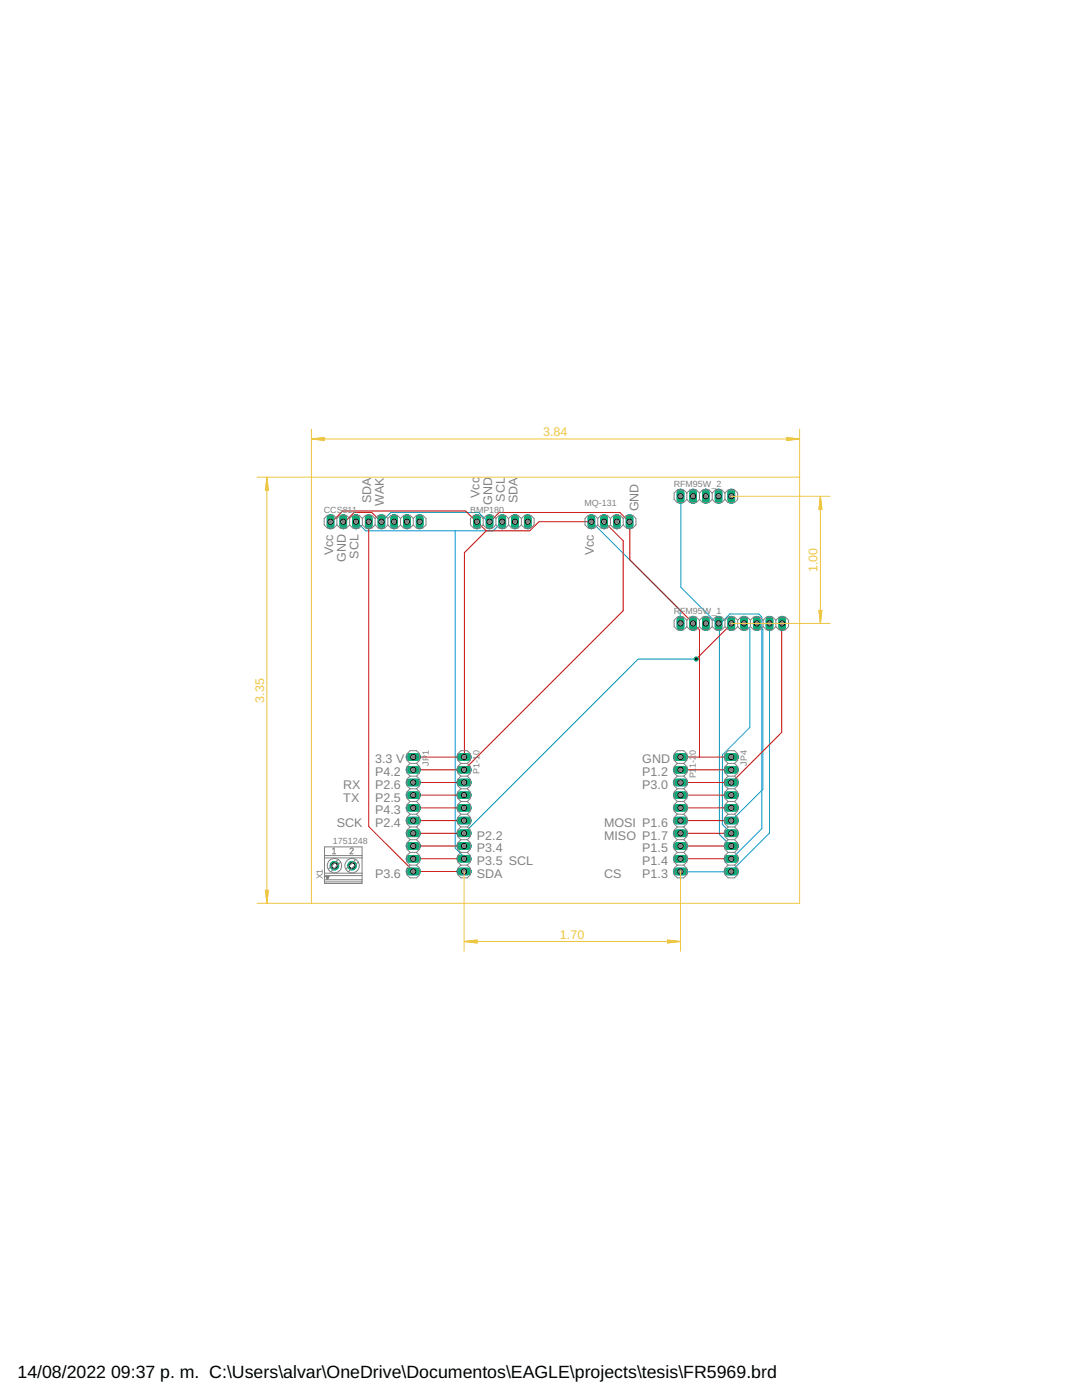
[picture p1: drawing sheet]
<svg xmlns="http://www.w3.org/2000/svg" width="216mm" height="279mm" viewBox="0 0 216 279" stroke-linecap="round" stroke-linejoin="round" font-family="sans-serif">
<defs><g id="words">
<g font-size="3.5">
<text x="3.5" y="274.9">14/08/2022</text>
<text x="22.2" y="274.9">09:37 p. m. C:\Users\alvar\OneDrive\Documentos\EAGLE\projects\tesis\FR5969.brd</text>
</g>
<g font-size="2.5" fill="#eec643">
<text x="108.4" y="87">3.84</text>
<text x="163.1" y="114.2" transform="rotate(-90 163.1 114.2)">1.00</text>
<text x="52.7" y="140.2" transform="rotate(-90 52.7 140.2)">3.35</text>
<text x="111.7" y="187.3">1.70</text>
</g>
<g font-size="2.5" fill="#808080">
<text x="74.1" y="100.4" transform="rotate(-90 74.1 100.4)">SDA</text>
<text x="76.6" y="100.9" transform="rotate(-90 76.6 100.9)">WAK</text>
<text x="95.7" y="99.4" transform="rotate(-90 95.7 99.4)">Vcc</text>
<text x="98.2" y="100.8" transform="rotate(-90 98.2 100.8)">GND</text>
<text x="100.7" y="100.1" transform="rotate(-90 100.7 100.1)">SCL</text>
<text x="103.3" y="100.4" transform="rotate(-90 103.3 100.4)">SDA</text>
<text x="127.4" y="102" transform="rotate(-90 127.4 102)">GND</text>
<text x="66.5" y="110.8" transform="rotate(-90 66.5 110.8)">Vcc</text>
<text x="69" y="112.2" transform="rotate(-90 69 112.2)">GND</text>
<text x="71.5" y="111.5" transform="rotate(-90 71.5 111.5)">SCL</text>
<text x="118.5" y="110.8" transform="rotate(-90 118.5 110.8)">Vcc</text>
<text x="74.8" y="152.3">3.3 V</text>
<text x="74.8" y="154.9">P4.2</text>
<text x="128.2" y="152.3">GND</text>
<text x="128.2" y="154.9">P1.2</text>
<text x="68.5" y="157.4">RX</text>
<text x="68.5" y="160">TX</text>
<text x="74.8" y="157.4">P2.6</text>
<text x="74.8" y="160">P2.5</text>
<text x="128.2" y="157.4">P3.0</text>
<text x="67.2" y="165">SCK</text>
<text x="74.8" y="162.5">P4.3</text>
<text x="74.8" y="165">P2.4</text>
<text x="95.2" y="167.6">P2.2</text>
<text x="120.5" y="165">MOSI P1.6</text>
<text x="120.5" y="167.6">MISO P1.7</text>
<text x="95.2" y="170.1">P3.4</text>
<text x="95.2" y="172.7">P3.5 SCL</text>
<text x="128.2" y="170.1">P1.5</text>
<text x="128.2" y="172.7">P1.4</text>
<text x="74.8" y="175.2">P3.6</text>
<text x="95.2" y="175.2">SDA</text>
<text x="120.5" y="175.2">CS</text>
<text x="128.2" y="175.2">P1.3</text>
</g>
<g font-size="1.8" fill="#808080">
<text x="116.7" y="101">MQ-131</text>
<text x="134.4" y="97.2">RFM95W_2</text>
<text x="64.6" y="102.3">CCS811</text>
<text x="93.8" y="102.3">BMP180</text>
<text x="134.4" y="122.6">RFM95W_1</text>
<text x="85.6" y="152.8" transform="rotate(-90 85.6 152.8)">JP</text>
<text x="85.6" y="150.7" transform="rotate(-90 85.6 150.7)">1</text>
<text x="95.7" y="154.5" transform="rotate(-90 95.7 154.5)">P1-10</text>
<text x="138.9" y="155.4" transform="rotate(-90 138.9 155.4)">P1</text>
<text x="138.9" y="153.3" transform="rotate(-90 138.9 153.3)">1-2</text>
<text x="138.9" y="150.7" transform="rotate(-90 138.9 150.7)">0</text>
<text x="149" y="152.8" transform="rotate(-90 149 152.8)">JP4</text>
<text x="66.4" y="168.5">1751248</text>
<text x="64.4" y="175.5" transform="rotate(-90 64.4 175.5)">X1</text>
</g>
</g></defs>
<path d="M135.8 99l.1 18.2 7.7 7.7v41.6l2.3 2.3M71 104.1l2 1.8h25.4l1.8-1.8M76.1 104.1l1.9-1.8h17.5l1.8 1.8h.4M90.8 105.9v63.3l1.7 1.7 .1 .5M118 104.1h.1M118 104.1l17.7 17.7 .1 2.6M138.9 131.5h-11.6l-34.7 34.8M143.4 124.4h.4l1.8-1.9h5.8l.6 .6v42.3l-6.1 6M148.5 124.4l1.1 1.2v19.6l-5.5 5.5v13.8l1.8 1.8M151 124.4l1.2 1.2v31.9l-6.3 6.3M153.5 124.4v41.9l-7.7 7.7-10-.1" fill="none" stroke="#0696d7" stroke-width=".2"/>
<path d="M81.7 151.1h1.5" fill="none" stroke="#0dab76" stroke-width="1.5"/>
<circle cx="82.5" cy="151.1" r=".51" fill="#fff" stroke="#000" stroke-width=".2"/>
<path d="M81.7 153.6h1.5" fill="none" stroke="#0dab76" stroke-width="1.5"/>
<circle cx="82.5" cy="153.6" r=".51" fill="#fff" stroke="#000" stroke-width=".2"/>
<path d="M81.7 156.2h1.5" fill="none" stroke="#0dab76" stroke-width="1.5"/>
<circle cx="82.5" cy="156.2" r=".51" fill="#fff" stroke="#000" stroke-width=".2"/>
<path d="M81.7 158.7h1.5" fill="none" stroke="#0dab76" stroke-width="1.5"/>
<circle cx="82.5" cy="158.7" r=".51" fill="#fff" stroke="#000" stroke-width=".2"/>
<path d="M81.7 161.2h1.5" fill="none" stroke="#0dab76" stroke-width="1.5"/>
<circle cx="82.5" cy="161.2" r=".51" fill="#fff" stroke="#000" stroke-width=".2"/>
<path d="M81.7 163.8h1.5" fill="none" stroke="#0dab76" stroke-width="1.5"/>
<circle cx="82.5" cy="163.8" r=".51" fill="#fff" stroke="#000" stroke-width=".2"/>
<path d="M81.7 166.3h1.5" fill="none" stroke="#0dab76" stroke-width="1.5"/>
<circle cx="82.5" cy="166.3" r=".51" fill="#fff" stroke="#000" stroke-width=".2"/>
<path d="M81.7 168.8h1.5" fill="none" stroke="#0dab76" stroke-width="1.5"/>
<circle cx="82.5" cy="168.8" r=".51" fill="#fff" stroke="#000" stroke-width=".2"/>
<path d="M81.7 171.4h1.5" fill="none" stroke="#0dab76" stroke-width="1.5"/>
<circle cx="82.5" cy="171.4" r=".51" fill="#fff" stroke="#000" stroke-width=".2"/>
<path d="M81.7 173.9h1.5" fill="none" stroke="#0dab76" stroke-width="1.5"/>
<circle cx="82.5" cy="173.9" r=".51" fill="#fff" stroke="#000" stroke-width=".2"/>
<path d="M145.2 151.1h1.5" fill="none" stroke="#0dab76" stroke-width="1.5"/>
<circle cx="145.9" cy="151.1" r=".51" fill="#fff" stroke="#000" stroke-width=".2"/>
<path d="M145.2 153.6h1.5" fill="none" stroke="#0dab76" stroke-width="1.5"/>
<circle cx="145.9" cy="153.6" r=".51" fill="#fff" stroke="#000" stroke-width=".2"/>
<path d="M145.2 156.2h1.5" fill="none" stroke="#0dab76" stroke-width="1.5"/>
<circle cx="145.9" cy="156.2" r=".51" fill="#fff" stroke="#000" stroke-width=".2"/>
<path d="M145.2 158.7h1.5" fill="none" stroke="#0dab76" stroke-width="1.5"/>
<circle cx="145.9" cy="158.7" r=".51" fill="#fff" stroke="#000" stroke-width=".2"/>
<path d="M145.2 161.2h1.5" fill="none" stroke="#0dab76" stroke-width="1.5"/>
<circle cx="145.9" cy="161.2" r=".51" fill="#fff" stroke="#000" stroke-width=".2"/>
<path d="M145.2 163.8h1.5" fill="none" stroke="#0dab76" stroke-width="1.5"/>
<circle cx="145.9" cy="163.8" r=".51" fill="#fff" stroke="#000" stroke-width=".2"/>
<path d="M145.2 166.3h1.5" fill="none" stroke="#0dab76" stroke-width="1.5"/>
<circle cx="145.9" cy="166.3" r=".51" fill="#fff" stroke="#000" stroke-width=".2"/>
<path d="M145.2 168.8h1.5" fill="none" stroke="#0dab76" stroke-width="1.5"/>
<circle cx="145.9" cy="168.8" r=".51" fill="#fff" stroke="#000" stroke-width=".2"/>
<path d="M145.2 171.4h1.5" fill="none" stroke="#0dab76" stroke-width="1.5"/>
<circle cx="145.9" cy="171.4" r=".51" fill="#fff" stroke="#000" stroke-width=".2"/>
<path d="M145.2 173.9h1.5" fill="none" stroke="#0dab76" stroke-width="1.5"/>
<circle cx="145.9" cy="173.9" r=".51" fill="#fff" stroke="#000" stroke-width=".2"/>
<path d="M135.8 123.7v1.5" fill="none" stroke="#0dab76" stroke-width="1.5"/>
<circle cx="135.8" cy="124.4" r=".51" fill="#fff" stroke="#000" stroke-width=".2"/>
<path d="M138.3 123.7v1.5" fill="none" stroke="#0dab76" stroke-width="1.5"/>
<circle cx="138.3" cy="124.4" r=".51" fill="#fff" stroke="#000" stroke-width=".2"/>
<path d="M140.8 123.7v1.5" fill="none" stroke="#0dab76" stroke-width="1.5"/>
<circle cx="140.8" cy="124.4" r=".51" fill="#fff" stroke="#000" stroke-width=".2"/>
<path d="M143.4 123.7v1.5" fill="none" stroke="#0dab76" stroke-width="1.5"/>
<circle cx="143.4" cy="124.4" r=".51" fill="#fff" stroke="#000" stroke-width=".2"/>
<path d="M145.9 123.7v1.5" fill="none" stroke="#0dab76" stroke-width="1.5"/>
<circle cx="145.9" cy="124.4" r=".51" fill="#fff" stroke="#000" stroke-width=".2"/>
<path d="M148.5 123.7v1.5" fill="none" stroke="#0dab76" stroke-width="1.5"/>
<circle cx="148.5" cy="124.4" r=".51" fill="#fff" stroke="#000" stroke-width=".2"/>
<path d="M151 123.7v1.5" fill="none" stroke="#0dab76" stroke-width="1.5"/>
<circle cx="151" cy="124.4" r=".51" fill="#fff" stroke="#000" stroke-width=".2"/>
<path d="M153.5 123.7v1.5" fill="none" stroke="#0dab76" stroke-width="1.5"/>
<circle cx="153.5" cy="124.4" r=".51" fill="#fff" stroke="#000" stroke-width=".2"/>
<path d="M156.1 123.7v1.5" fill="none" stroke="#0dab76" stroke-width="1.5"/>
<circle cx="156.1" cy="124.4" r=".51" fill="#fff" stroke="#000" stroke-width=".2"/>
<path d="M135.8 98.3v1.5" fill="none" stroke="#0dab76" stroke-width="1.5"/>
<circle cx="135.8" cy="99" r=".51" fill="#fff" stroke="#000" stroke-width=".2"/>
<path d="M138.3 98.3v1.5" fill="none" stroke="#0dab76" stroke-width="1.5"/>
<circle cx="138.3" cy="99" r=".51" fill="#fff" stroke="#000" stroke-width=".2"/>
<path d="M140.8 98.3v1.5" fill="none" stroke="#0dab76" stroke-width="1.5"/>
<circle cx="140.8" cy="99" r=".51" fill="#fff" stroke="#000" stroke-width=".2"/>
<path d="M143.4 98.3v1.5" fill="none" stroke="#0dab76" stroke-width="1.5"/>
<circle cx="143.4" cy="99" r=".51" fill="#fff" stroke="#000" stroke-width=".2"/>
<path d="M145.9 98.3v1.5" fill="none" stroke="#0dab76" stroke-width="1.5"/>
<circle cx="145.9" cy="99" r=".51" fill="#fff" stroke="#000" stroke-width=".2"/>
<path d="M91.8 151.1h1.6" fill="none" stroke="#0dab76" stroke-width="1.5"/>
<circle cx="92.6" cy="151.1" r=".51" fill="#fff" stroke="#000" stroke-width=".2"/>
<path d="M91.8 153.6h1.6" fill="none" stroke="#0dab76" stroke-width="1.5"/>
<circle cx="92.6" cy="153.6" r=".51" fill="#fff" stroke="#000" stroke-width=".2"/>
<path d="M91.8 156.2h1.6" fill="none" stroke="#0dab76" stroke-width="1.5"/>
<circle cx="92.6" cy="156.2" r=".51" fill="#fff" stroke="#000" stroke-width=".2"/>
<path d="M91.8 158.7h1.6" fill="none" stroke="#0dab76" stroke-width="1.5"/>
<circle cx="92.6" cy="158.7" r=".51" fill="#fff" stroke="#000" stroke-width=".2"/>
<path d="M91.8 161.2h1.6" fill="none" stroke="#0dab76" stroke-width="1.5"/>
<circle cx="92.6" cy="161.2" r=".51" fill="#fff" stroke="#000" stroke-width=".2"/>
<path d="M91.8 163.8h1.6" fill="none" stroke="#0dab76" stroke-width="1.5"/>
<circle cx="92.6" cy="163.8" r=".51" fill="#fff" stroke="#000" stroke-width=".2"/>
<path d="M91.8 166.3h1.6" fill="none" stroke="#0dab76" stroke-width="1.5"/>
<circle cx="92.6" cy="166.3" r=".51" fill="#fff" stroke="#000" stroke-width=".2"/>
<path d="M91.8 168.8h1.6" fill="none" stroke="#0dab76" stroke-width="1.5"/>
<circle cx="92.6" cy="168.8" r=".51" fill="#fff" stroke="#000" stroke-width=".2"/>
<path d="M91.8 171.4h1.6" fill="none" stroke="#0dab76" stroke-width="1.5"/>
<circle cx="92.6" cy="171.4" r=".51" fill="#fff" stroke="#000" stroke-width=".2"/>
<path d="M91.8 173.9h1.6" fill="none" stroke="#0dab76" stroke-width="1.5"/>
<circle cx="92.6" cy="173.9" r=".51" fill="#fff" stroke="#000" stroke-width=".2"/>
<path d="M135 151.1h1.5" fill="none" stroke="#0dab76" stroke-width="1.5"/>
<circle cx="135.8" cy="151.1" r=".51" fill="#fff" stroke="#000" stroke-width=".2"/>
<path d="M135 153.6h1.5" fill="none" stroke="#0dab76" stroke-width="1.5"/>
<circle cx="135.8" cy="153.6" r=".51" fill="#fff" stroke="#000" stroke-width=".2"/>
<path d="M135 156.2h1.5" fill="none" stroke="#0dab76" stroke-width="1.5"/>
<circle cx="135.8" cy="156.2" r=".51" fill="#fff" stroke="#000" stroke-width=".2"/>
<path d="M135 158.7h1.5" fill="none" stroke="#0dab76" stroke-width="1.5"/>
<circle cx="135.8" cy="158.7" r=".51" fill="#fff" stroke="#000" stroke-width=".2"/>
<path d="M135 161.2h1.5" fill="none" stroke="#0dab76" stroke-width="1.5"/>
<circle cx="135.8" cy="161.2" r=".51" fill="#fff" stroke="#000" stroke-width=".2"/>
<path d="M135 163.8h1.5" fill="none" stroke="#0dab76" stroke-width="1.5"/>
<circle cx="135.8" cy="163.8" r=".51" fill="#fff" stroke="#000" stroke-width=".2"/>
<path d="M135 166.3h1.5" fill="none" stroke="#0dab76" stroke-width="1.5"/>
<circle cx="135.8" cy="166.3" r=".51" fill="#fff" stroke="#000" stroke-width=".2"/>
<path d="M135 168.8h1.5" fill="none" stroke="#0dab76" stroke-width="1.5"/>
<circle cx="135.8" cy="168.8" r=".51" fill="#fff" stroke="#000" stroke-width=".2"/>
<path d="M135 171.4h1.5" fill="none" stroke="#0dab76" stroke-width="1.5"/>
<circle cx="135.8" cy="171.4" r=".51" fill="#fff" stroke="#000" stroke-width=".2"/>
<path d="M135 173.9h1.5" fill="none" stroke="#0dab76" stroke-width="1.5"/>
<circle cx="135.8" cy="173.9" r=".51" fill="#fff" stroke="#000" stroke-width=".2"/>
<circle cx="66.7" cy="172.8" r=".85" fill="#0dab76" stroke="#0dab76" stroke-width=".2"/>
<circle cx="66.7" cy="172.8" r=".55" fill="#fff" stroke="#000" stroke-width=".2"/>
<circle cx="70.3" cy="172.8" r=".85" fill="#0dab76" stroke="#0dab76" stroke-width=".2"/>
<circle cx="70.3" cy="172.8" r=".55" fill="#fff" stroke="#000" stroke-width=".2"/>
<path d="M66 103.4v1.5" fill="none" stroke="#0dab76" stroke-width="1.5"/>
<circle cx="66" cy="104.1" r=".51" fill="#fff" stroke="#000" stroke-width=".2"/>
<path d="M68.5 103.4v1.5" fill="none" stroke="#0dab76" stroke-width="1.5"/>
<circle cx="68.5" cy="104.1" r=".51" fill="#fff" stroke="#000" stroke-width=".2"/>
<path d="M71 103.4v1.5" fill="none" stroke="#0dab76" stroke-width="1.5"/>
<circle cx="71" cy="104.1" r=".51" fill="#fff" stroke="#000" stroke-width=".2"/>
<path d="M73.6 103.4v1.5" fill="none" stroke="#0dab76" stroke-width="1.5"/>
<circle cx="73.6" cy="104.1" r=".51" fill="#fff" stroke="#000" stroke-width=".2"/>
<path d="M76.1 103.4v1.5" fill="none" stroke="#0dab76" stroke-width="1.5"/>
<circle cx="76.1" cy="104.1" r=".51" fill="#fff" stroke="#000" stroke-width=".2"/>
<path d="M78.7 103.4v1.5" fill="none" stroke="#0dab76" stroke-width="1.5"/>
<circle cx="78.7" cy="104.1" r=".51" fill="#fff" stroke="#000" stroke-width=".2"/>
<path d="M81.2 103.4v1.5" fill="none" stroke="#0dab76" stroke-width="1.5"/>
<circle cx="81.2" cy="104.1" r=".51" fill="#fff" stroke="#000" stroke-width=".2"/>
<path d="M83.7 103.4v1.5" fill="none" stroke="#0dab76" stroke-width="1.5"/>
<circle cx="83.7" cy="104.1" r=".51" fill="#fff" stroke="#000" stroke-width=".2"/>
<path d="M95.1 103.4v1.5" fill="none" stroke="#0dab76" stroke-width="1.5"/>
<circle cx="95.1" cy="104.1" r=".51" fill="#fff" stroke="#000" stroke-width=".2"/>
<path d="M97.7 103.4v1.5" fill="none" stroke="#0dab76" stroke-width="1.5"/>
<circle cx="97.7" cy="104.1" r=".51" fill="#fff" stroke="#000" stroke-width=".2"/>
<path d="M100.2 103.4v1.5" fill="none" stroke="#0dab76" stroke-width="1.5"/>
<circle cx="100.2" cy="104.1" r=".51" fill="#fff" stroke="#000" stroke-width=".2"/>
<path d="M102.8 103.4v1.5" fill="none" stroke="#0dab76" stroke-width="1.5"/>
<circle cx="102.8" cy="104.1" r=".51" fill="#fff" stroke="#000" stroke-width=".2"/>
<path d="M105.3 103.4v1.5" fill="none" stroke="#0dab76" stroke-width="1.5"/>
<circle cx="105.3" cy="104.1" r=".51" fill="#fff" stroke="#000" stroke-width=".2"/>
<path d="M118 103.4v1.5" fill="none" stroke="#0dab76" stroke-width="1.5"/>
<circle cx="118" cy="104.1" r=".51" fill="#fff" stroke="#000" stroke-width=".2"/>
<path d="M120.5 103.4v1.5" fill="none" stroke="#0dab76" stroke-width="1.5"/>
<circle cx="120.5" cy="104.1" r=".51" fill="#fff" stroke="#000" stroke-width=".2"/>
<path d="M123.1 103.4v1.5" fill="none" stroke="#0dab76" stroke-width="1.5"/>
<circle cx="123.1" cy="104.1" r=".51" fill="#fff" stroke="#000" stroke-width=".2"/>
<path d="M125.6 103.4v1.5" fill="none" stroke="#0dab76" stroke-width="1.5"/>
<circle cx="125.6" cy="104.1" r=".51" fill="#fff" stroke="#000" stroke-width=".2"/>
<circle cx="138.9" cy="131.5" r=".38" fill="#0dab76" stroke="#0dab76" stroke-width=".2"/>
<circle cx="138.9" cy="131.5" r=".17" fill="#fff" stroke="#000" stroke-width=".2"/>
<g fill="none" stroke="#c90d0c" stroke-width=".2">
<path d="M66 104.1h.3l2.1-2.1h24.5l4.1 3.9M68.5 104.1h.4l1.8-1.8h3.5l1.9 1.8M73.6 104.1v60.9l8.9 8.9h10.1M97 105.9l-4.3 4.4v40.7l-.1 .1h-10.1M97.7 104.1l1.9-1.8h24.1l1.8 1.8h.2v7.6l13.9 14v25.4M118 104.1h-10.5l-1.8 1.8h-8.7M120.5 104.1l3.9 3.8v14l-31.8 31.7h-10.1M145.9 124.4l-7 7.1M156.1 124.4l-.1 .1v21.7l-10 10h-10.2M82.5 156.2h10.1M82.5 158.7h10.1M135.8 151.1h10.1"/>
<path d="M135.8 153.6h10.1M135.8 158.7h10.1M82.5 161.2h10.1M82.5 163.8h10.1M82.5 166.3h10.1M82.5 168.8h10.1M82.5 171.4h10.1M135.8 161.2h10.1M135.8 163.8h10.1M135.8 166.3h10.1M135.8 168.8h10.1M135.8 171.4h10.1"/>
</g>
<path d="M81.7 151.1h1.5" fill="none" stroke="#0dab76" stroke-width="1.5"/>
<circle cx="82.5" cy="151.1" r=".51" fill="#fff" stroke="#000" stroke-width=".2"/>
<path d="M81.7 153.6h1.5" fill="none" stroke="#0dab76" stroke-width="1.5"/>
<circle cx="82.5" cy="153.6" r=".51" fill="#fff" stroke="#000" stroke-width=".2"/>
<path d="M81.7 156.2h1.5" fill="none" stroke="#0dab76" stroke-width="1.5"/>
<circle cx="82.5" cy="156.2" r=".51" fill="#fff" stroke="#000" stroke-width=".2"/>
<path d="M81.7 158.7h1.5" fill="none" stroke="#0dab76" stroke-width="1.5"/>
<circle cx="82.5" cy="158.7" r=".51" fill="#fff" stroke="#000" stroke-width=".2"/>
<path d="M81.7 161.2h1.5" fill="none" stroke="#0dab76" stroke-width="1.5"/>
<circle cx="82.5" cy="161.2" r=".51" fill="#fff" stroke="#000" stroke-width=".2"/>
<path d="M81.7 163.8h1.5" fill="none" stroke="#0dab76" stroke-width="1.5"/>
<circle cx="82.5" cy="163.8" r=".51" fill="#fff" stroke="#000" stroke-width=".2"/>
<path d="M81.7 166.3h1.5" fill="none" stroke="#0dab76" stroke-width="1.5"/>
<circle cx="82.5" cy="166.3" r=".51" fill="#fff" stroke="#000" stroke-width=".2"/>
<path d="M81.7 168.8h1.5" fill="none" stroke="#0dab76" stroke-width="1.5"/>
<circle cx="82.5" cy="168.8" r=".51" fill="#fff" stroke="#000" stroke-width=".2"/>
<path d="M81.7 171.4h1.5" fill="none" stroke="#0dab76" stroke-width="1.5"/>
<circle cx="82.5" cy="171.4" r=".51" fill="#fff" stroke="#000" stroke-width=".2"/>
<path d="M81.7 173.9h1.5" fill="none" stroke="#0dab76" stroke-width="1.5"/>
<circle cx="82.5" cy="173.9" r=".51" fill="#fff" stroke="#000" stroke-width=".2"/>
<path d="M145.2 151.1h1.5" fill="none" stroke="#0dab76" stroke-width="1.5"/>
<circle cx="145.9" cy="151.1" r=".51" fill="#fff" stroke="#000" stroke-width=".2"/>
<path d="M145.2 153.6h1.5" fill="none" stroke="#0dab76" stroke-width="1.5"/>
<circle cx="145.9" cy="153.6" r=".51" fill="#fff" stroke="#000" stroke-width=".2"/>
<path d="M145.2 156.2h1.5" fill="none" stroke="#0dab76" stroke-width="1.5"/>
<circle cx="145.9" cy="156.2" r=".51" fill="#fff" stroke="#000" stroke-width=".2"/>
<path d="M145.2 158.7h1.5" fill="none" stroke="#0dab76" stroke-width="1.5"/>
<circle cx="145.9" cy="158.7" r=".51" fill="#fff" stroke="#000" stroke-width=".2"/>
<path d="M145.2 161.2h1.5" fill="none" stroke="#0dab76" stroke-width="1.5"/>
<circle cx="145.9" cy="161.2" r=".51" fill="#fff" stroke="#000" stroke-width=".2"/>
<path d="M145.2 163.8h1.5" fill="none" stroke="#0dab76" stroke-width="1.5"/>
<circle cx="145.9" cy="163.8" r=".51" fill="#fff" stroke="#000" stroke-width=".2"/>
<path d="M145.2 166.3h1.5" fill="none" stroke="#0dab76" stroke-width="1.5"/>
<circle cx="145.9" cy="166.3" r=".51" fill="#fff" stroke="#000" stroke-width=".2"/>
<path d="M145.2 168.8h1.5" fill="none" stroke="#0dab76" stroke-width="1.5"/>
<circle cx="145.9" cy="168.8" r=".51" fill="#fff" stroke="#000" stroke-width=".2"/>
<path d="M145.2 171.4h1.5" fill="none" stroke="#0dab76" stroke-width="1.5"/>
<circle cx="145.9" cy="171.4" r=".51" fill="#fff" stroke="#000" stroke-width=".2"/>
<path d="M145.2 173.9h1.5" fill="none" stroke="#0dab76" stroke-width="1.5"/>
<circle cx="145.9" cy="173.9" r=".51" fill="#fff" stroke="#000" stroke-width=".2"/>
<path d="M135.8 123.7v1.5" fill="none" stroke="#0dab76" stroke-width="1.5"/>
<circle cx="135.8" cy="124.4" r=".51" fill="#fff" stroke="#000" stroke-width=".2"/>
<path d="M138.3 123.7v1.5" fill="none" stroke="#0dab76" stroke-width="1.5"/>
<circle cx="138.3" cy="124.4" r=".51" fill="#fff" stroke="#000" stroke-width=".2"/>
<path d="M140.8 123.7v1.5" fill="none" stroke="#0dab76" stroke-width="1.5"/>
<circle cx="140.8" cy="124.4" r=".51" fill="#fff" stroke="#000" stroke-width=".2"/>
<path d="M143.4 123.7v1.5" fill="none" stroke="#0dab76" stroke-width="1.5"/>
<circle cx="143.4" cy="124.4" r=".51" fill="#fff" stroke="#000" stroke-width=".2"/>
<path d="M145.9 123.7v1.5" fill="none" stroke="#0dab76" stroke-width="1.5"/>
<circle cx="145.9" cy="124.4" r=".51" fill="#fff" stroke="#000" stroke-width=".2"/>
<path d="M148.5 123.7v1.5" fill="none" stroke="#0dab76" stroke-width="1.5"/>
<circle cx="148.5" cy="124.4" r=".51" fill="#fff" stroke="#000" stroke-width=".2"/>
<path d="M151 123.7v1.5" fill="none" stroke="#0dab76" stroke-width="1.5"/>
<circle cx="151" cy="124.4" r=".51" fill="#fff" stroke="#000" stroke-width=".2"/>
<path d="M153.5 123.7v1.5" fill="none" stroke="#0dab76" stroke-width="1.5"/>
<circle cx="153.5" cy="124.4" r=".51" fill="#fff" stroke="#000" stroke-width=".2"/>
<path d="M156.1 123.7v1.5" fill="none" stroke="#0dab76" stroke-width="1.5"/>
<circle cx="156.1" cy="124.4" r=".51" fill="#fff" stroke="#000" stroke-width=".2"/>
<path d="M135.8 98.3v1.5" fill="none" stroke="#0dab76" stroke-width="1.5"/>
<circle cx="135.8" cy="99" r=".51" fill="#fff" stroke="#000" stroke-width=".2"/>
<path d="M138.3 98.3v1.5" fill="none" stroke="#0dab76" stroke-width="1.5"/>
<circle cx="138.3" cy="99" r=".51" fill="#fff" stroke="#000" stroke-width=".2"/>
<path d="M140.8 98.3v1.5" fill="none" stroke="#0dab76" stroke-width="1.5"/>
<circle cx="140.8" cy="99" r=".51" fill="#fff" stroke="#000" stroke-width=".2"/>
<path d="M143.4 98.3v1.5" fill="none" stroke="#0dab76" stroke-width="1.5"/>
<circle cx="143.4" cy="99" r=".51" fill="#fff" stroke="#000" stroke-width=".2"/>
<path d="M145.9 98.3v1.5" fill="none" stroke="#0dab76" stroke-width="1.5"/>
<circle cx="145.9" cy="99" r=".51" fill="#fff" stroke="#000" stroke-width=".2"/>
<path d="M91.8 151.1h1.6" fill="none" stroke="#0dab76" stroke-width="1.5"/>
<circle cx="92.6" cy="151.1" r=".51" fill="#fff" stroke="#000" stroke-width=".2"/>
<path d="M91.8 153.6h1.6" fill="none" stroke="#0dab76" stroke-width="1.5"/>
<circle cx="92.6" cy="153.6" r=".51" fill="#fff" stroke="#000" stroke-width=".2"/>
<path d="M91.8 156.2h1.6" fill="none" stroke="#0dab76" stroke-width="1.5"/>
<circle cx="92.6" cy="156.2" r=".51" fill="#fff" stroke="#000" stroke-width=".2"/>
<path d="M91.8 158.7h1.6" fill="none" stroke="#0dab76" stroke-width="1.5"/>
<circle cx="92.6" cy="158.7" r=".51" fill="#fff" stroke="#000" stroke-width=".2"/>
<path d="M91.8 161.2h1.6" fill="none" stroke="#0dab76" stroke-width="1.5"/>
<circle cx="92.6" cy="161.2" r=".51" fill="#fff" stroke="#000" stroke-width=".2"/>
<path d="M91.8 163.8h1.6" fill="none" stroke="#0dab76" stroke-width="1.5"/>
<circle cx="92.6" cy="163.8" r=".51" fill="#fff" stroke="#000" stroke-width=".2"/>
<path d="M91.8 166.3h1.6" fill="none" stroke="#0dab76" stroke-width="1.5"/>
<circle cx="92.6" cy="166.3" r=".51" fill="#fff" stroke="#000" stroke-width=".2"/>
<path d="M91.8 168.8h1.6" fill="none" stroke="#0dab76" stroke-width="1.5"/>
<circle cx="92.6" cy="168.8" r=".51" fill="#fff" stroke="#000" stroke-width=".2"/>
<path d="M91.8 171.4h1.6" fill="none" stroke="#0dab76" stroke-width="1.5"/>
<circle cx="92.6" cy="171.4" r=".51" fill="#fff" stroke="#000" stroke-width=".2"/>
<path d="M91.8 173.9h1.6" fill="none" stroke="#0dab76" stroke-width="1.5"/>
<circle cx="92.6" cy="173.9" r=".51" fill="#fff" stroke="#000" stroke-width=".2"/>
<path d="M135 151.1h1.5" fill="none" stroke="#0dab76" stroke-width="1.5"/>
<circle cx="135.8" cy="151.1" r=".51" fill="#fff" stroke="#000" stroke-width=".2"/>
<path d="M135 153.6h1.5" fill="none" stroke="#0dab76" stroke-width="1.5"/>
<circle cx="135.8" cy="153.6" r=".51" fill="#fff" stroke="#000" stroke-width=".2"/>
<path d="M135 156.2h1.5" fill="none" stroke="#0dab76" stroke-width="1.5"/>
<circle cx="135.8" cy="156.2" r=".51" fill="#fff" stroke="#000" stroke-width=".2"/>
<path d="M135 158.7h1.5" fill="none" stroke="#0dab76" stroke-width="1.5"/>
<circle cx="135.8" cy="158.7" r=".51" fill="#fff" stroke="#000" stroke-width=".2"/>
<path d="M135 161.2h1.5" fill="none" stroke="#0dab76" stroke-width="1.5"/>
<circle cx="135.8" cy="161.2" r=".51" fill="#fff" stroke="#000" stroke-width=".2"/>
<path d="M135 163.8h1.5" fill="none" stroke="#0dab76" stroke-width="1.5"/>
<circle cx="135.8" cy="163.8" r=".51" fill="#fff" stroke="#000" stroke-width=".2"/>
<path d="M135 166.3h1.5" fill="none" stroke="#0dab76" stroke-width="1.5"/>
<circle cx="135.8" cy="166.3" r=".51" fill="#fff" stroke="#000" stroke-width=".2"/>
<path d="M135 168.8h1.5" fill="none" stroke="#0dab76" stroke-width="1.5"/>
<circle cx="135.8" cy="168.8" r=".51" fill="#fff" stroke="#000" stroke-width=".2"/>
<path d="M135 171.4h1.5" fill="none" stroke="#0dab76" stroke-width="1.5"/>
<circle cx="135.8" cy="171.4" r=".51" fill="#fff" stroke="#000" stroke-width=".2"/>
<path d="M135 173.9h1.5" fill="none" stroke="#0dab76" stroke-width="1.5"/>
<circle cx="135.8" cy="173.9" r=".51" fill="#fff" stroke="#000" stroke-width=".2"/>
<circle cx="66.7" cy="172.8" r=".85" fill="#0dab76" stroke="#0dab76" stroke-width=".2"/>
<circle cx="66.7" cy="172.8" r=".55" fill="#fff" stroke="#000" stroke-width=".2"/>
<circle cx="70.3" cy="172.8" r=".85" fill="#0dab76" stroke="#0dab76" stroke-width=".2"/>
<circle cx="70.3" cy="172.8" r=".55" fill="#fff" stroke="#000" stroke-width=".2"/>
<path d="M66 103.4v1.5" fill="none" stroke="#0dab76" stroke-width="1.5"/>
<circle cx="66" cy="104.1" r=".51" fill="#fff" stroke="#000" stroke-width=".2"/>
<path d="M68.5 103.4v1.5" fill="none" stroke="#0dab76" stroke-width="1.5"/>
<circle cx="68.5" cy="104.1" r=".51" fill="#fff" stroke="#000" stroke-width=".2"/>
<path d="M71 103.4v1.5" fill="none" stroke="#0dab76" stroke-width="1.5"/>
<circle cx="71" cy="104.1" r=".51" fill="#fff" stroke="#000" stroke-width=".2"/>
<path d="M73.6 103.4v1.5" fill="none" stroke="#0dab76" stroke-width="1.5"/>
<circle cx="73.6" cy="104.1" r=".51" fill="#fff" stroke="#000" stroke-width=".2"/>
<path d="M76.1 103.4v1.5" fill="none" stroke="#0dab76" stroke-width="1.5"/>
<circle cx="76.1" cy="104.1" r=".51" fill="#fff" stroke="#000" stroke-width=".2"/>
<path d="M78.7 103.4v1.5" fill="none" stroke="#0dab76" stroke-width="1.5"/>
<circle cx="78.7" cy="104.1" r=".51" fill="#fff" stroke="#000" stroke-width=".2"/>
<path d="M81.2 103.4v1.5" fill="none" stroke="#0dab76" stroke-width="1.5"/>
<circle cx="81.2" cy="104.1" r=".51" fill="#fff" stroke="#000" stroke-width=".2"/>
<path d="M83.7 103.4v1.5" fill="none" stroke="#0dab76" stroke-width="1.5"/>
<circle cx="83.7" cy="104.1" r=".51" fill="#fff" stroke="#000" stroke-width=".2"/>
<path d="M95.1 103.4v1.5" fill="none" stroke="#0dab76" stroke-width="1.5"/>
<circle cx="95.1" cy="104.1" r=".51" fill="#fff" stroke="#000" stroke-width=".2"/>
<path d="M97.7 103.4v1.5" fill="none" stroke="#0dab76" stroke-width="1.5"/>
<circle cx="97.7" cy="104.1" r=".51" fill="#fff" stroke="#000" stroke-width=".2"/>
<path d="M100.2 103.4v1.5" fill="none" stroke="#0dab76" stroke-width="1.5"/>
<circle cx="100.2" cy="104.1" r=".51" fill="#fff" stroke="#000" stroke-width=".2"/>
<path d="M102.8 103.4v1.5" fill="none" stroke="#0dab76" stroke-width="1.5"/>
<circle cx="102.8" cy="104.1" r=".51" fill="#fff" stroke="#000" stroke-width=".2"/>
<path d="M105.3 103.4v1.5" fill="none" stroke="#0dab76" stroke-width="1.5"/>
<circle cx="105.3" cy="104.1" r=".51" fill="#fff" stroke="#000" stroke-width=".2"/>
<path d="M118 103.4v1.5" fill="none" stroke="#0dab76" stroke-width="1.5"/>
<circle cx="118" cy="104.1" r=".51" fill="#fff" stroke="#000" stroke-width=".2"/>
<path d="M120.5 103.4v1.5" fill="none" stroke="#0dab76" stroke-width="1.5"/>
<circle cx="120.5" cy="104.1" r=".51" fill="#fff" stroke="#000" stroke-width=".2"/>
<path d="M123.1 103.4v1.5" fill="none" stroke="#0dab76" stroke-width="1.5"/>
<circle cx="123.1" cy="104.1" r=".51" fill="#fff" stroke="#000" stroke-width=".2"/>
<path d="M125.6 103.4v1.5" fill="none" stroke="#0dab76" stroke-width="1.5"/>
<circle cx="125.6" cy="104.1" r=".51" fill="#fff" stroke="#000" stroke-width=".2"/>
<circle cx="138.9" cy="131.5" r=".38" fill="#0dab76" stroke="#0dab76" stroke-width=".2"/>
<circle cx="138.9" cy="131.5" r=".17" fill="#fff" stroke="#000" stroke-width=".2"/>
<g fill="none" stroke="#808080" stroke-width=".2">
<path d="M137.1 99.7l.6 .6h1.2l.7-.6M137.1 98.4v1.3M137.1 98.4l-.7-.6h-1.3l-.6 .6v1.3l.6 .6h1.3l.7-.6M137.1 98.4l.6-.6h1.2l.7 .6M139.6 99.7l.6 .6h1.3l.6-.6M139.6 98.4l.6-.6h1.3l.6 .6M139.6 98.4v1.3M142.1 99.7l.6 .6h1.3l.7-.6M142.1 98.4v1.3M142.1 98.4l.6-.6h1.3l.7 .6M144.7 98.4l.6-.6h1.3l.6 .6v1.3l-.6 .6h-1.3l-.6-.6M144.7 98.4v1.3"/>
<path d="M67.2 103.5l-.6-.7h-1.3l-.6 .7v1.3l.6 .6h1.3l.6-.6M67.2 103.5l.7-.7h1.2l.7 .7M67.2 104.8l.7 .6h1.2l.7-.6M67.2 103.5v1.3M69.8 103.5l.6-.7h1.3l.6 .7M69.8 104.8l.6 .6h1.3l.6-.6M69.8 103.5v1.3M72.3 103.5l.6-.7h1.3l.6 .7M72.3 104.8l.6 .6h1.3l.6-.6M72.3 103.5v1.3M74.8 103.5l.7-.7h1.3l.6 .7M74.8 104.8l.7 .6h1.3l.6-.6"/>
<path d="M74.8 103.5v1.3M77.4 103.5l.6-.7h1.3l.6 .7M77.4 104.8l.6 .6h1.3l.6-.6M77.4 103.5v1.3M79.9 103.5l.7-.7h1.2l.7 .7M79.9 104.8l.7 .6h1.2l.7-.6M79.9 103.5v1.3M82.5 103.5l.6-.7h1.3l.6 .7v1.3l-.6 .6h-1.3l-.6-.6M82.5 103.5v1.3M96.4 103.5l-.6-.7h-1.3l-.6 .7v1.3l.6 .6h1.3l.6-.6M96.4 103.5l.6-.7h1.3l.7 .7M96.4 104.8l.6 .6h1.3l.7-.6"/>
<path d="M96.4 103.5v1.3M99 103.5l.6-.7h1.3l.6 .7M99 104.8l.6 .6h1.3l.6-.6M99 103.5v1.3M101.5 103.5l.6-.7h1.3l.6 .7M101.5 104.8l.6 .6h1.3l.6-.6M101.5 103.5v1.3M104 103.5l.7-.7h1.2l.7 .7v1.3l-.7 .6h-1.2l-.7-.6M104 103.5v1.3M119.3 103.5l.6-.7h1.3l.6 .7M119.3 104.8l.6 .6h1.3l.6-.6M119.3 103.5l-.7-.7h-1.2l-.7 .7v1.3l.7 .6h1.2l.7-.6"/>
<path d="M119.3 103.5v1.3M121.8 103.5l.6-.7h1.3l.7 .7M121.8 104.8l.6 .6h1.3l.7-.6M121.8 103.5v1.3M124.4 103.5l.6-.7h1.3l.6 .7v1.3l-.6 .6h-1.3l-.6-.6M124.4 103.5v1.3M137.1 123.8l-.7-.7h-1.3l-.6 .7v1.3l.6 .6h1.3l.7-.6M137.1 123.8l.6-.7h1.2l.7 .7M137.1 125.1l.6 .6h1.2l.7-.6M137.1 123.8v1.3M139.6 123.8l.6-.7h1.3l.6 .7M139.6 125.1l.6 .6h1.3l.6-.6"/>
<path d="M139.6 123.8v1.3M142.1 123.8l.6-.7h1.3l.7 .7M142.1 125.1l.6 .6h1.3l.7-.6M142.1 123.8v1.3M144.7 123.8v1.3M144.7 123.8l.6-.7h1.3l.6 .7M144.7 125.1l.6 .6h1.3l.6-.6M147.2 123.8v1.3M147.2 123.8l.6-.7h1.3l.6 .7M147.2 125.1l.6 .6h1.3l.6-.6M149.7 123.8l.7-.7h1.2l.7 .7M149.7 125.1l.7 .6h1.2l.7-.6"/>
<path d="M149.7 123.8v1.3M152.3 123.8l.6-.7h1.3l.6 .7M152.3 123.8v1.3M152.3 125.1l.6 .6h1.3l.6-.6M154.8 123.8l.6-.7h1.3l.7 .7v1.3l-.7 .6h-1.3l-.6-.6M154.8 123.8v1.3M81.8 152.4l-.6-.7v-1.2l.6-.7h1.3l.6 .7v1.2l-.6 .7M81.8 152.4l-.6 .6v1.3l.6 .6M81.8 154.9l-.6 .6v1.3l.6 .6M81.8 157.4l-.6 .7v1.2l.6 .7M81.8 160l-.6 .6v1.3l.6 .6M81.8 160h1.3"/>
<path d="M81.8 157.4h1.3M81.8 152.4h1.3M81.8 154.9h1.3M83.1 152.4l.6 .6v1.3l-.6 .6M83.1 154.9l.6 .6v1.3l-.6 .6M83.1 157.4l.6 .7v1.2l-.6 .7M83.1 160l.6 .6v1.3l-.6 .6M92 160l-.7 .6v1.3l.7 .6M92 157.4l-.7 .7v1.2l.7 .7M92 152.4l-.7 .6v1.3l.7 .6M92 154.9l-.7 .6v1.3l.7 .6M92 160h1.2"/>
<path d="M92 152.4l-.7-.7v-1.2l.7-.7h1.2l.7 .7v1.2l-.7 .7M92 157.4h1.2M92 152.4h1.2M92 154.9h1.2M93.2 160l.7 .6v1.3l-.7 .6M93.2 157.4l.7 .7v1.2l-.7 .7M93.2 152.4l.7 .6v1.3l-.7 .6M93.2 154.9l.7 .6v1.3l-.7 .6M135.1 160h1.3M135.1 157.4h1.3M135.1 152.4h1.3M135.1 154.9h1.3"/>
<path d="M135.1 152.4l-.6-.7v-1.2l.6-.7h1.3l.7 .7v1.2l-.7 .7M135.1 160l-.6 .6v1.3l.6 .6M135.1 152.4l-.6 .6v1.3l.6 .6M135.1 154.9l-.6 .6v1.3l.6 .6M135.1 157.4l-.6 .7v1.2l.6 .7M136.4 160l.7 .6v1.3l-.7 .6M136.4 152.4l.7 .6v1.3l-.7 .6M136.4 154.9l.7 .6v1.3l-.7 .6M136.4 157.4l.7 .7v1.2l-.7 .7M145.3 160h1.3M145.3 157.4h1.3M145.3 152.4h1.3"/>
<path d="M145.3 154.9h1.3M145.3 152.4l-.6-.7v-1.2l.6-.7h1.3l.6 .7v1.2l-.6 .7M145.3 152.4l-.6 .6v1.3l.6 .6M145.3 154.9l-.6 .6v1.3l.6 .6M145.3 157.4l-.6 .7v1.2l.6 .7M145.3 160l-.6 .6v1.3l.6 .6M146.6 152.4l.6 .6v1.3l-.6 .6M146.6 154.9l.6 .6v1.3l-.6 .6M146.6 157.4l.6 .7v1.2l-.6 .7M146.6 160l.6 .6v1.3l-.6 .6M64.7 169h7.5v7.3h-7.5zM64.7 174.8h7.5"/>
<path d="M64.7 170.8h7.5M64.7 171.2h7.5M64.7 174.3h7.5M64.7 175.6h7.5M64.7 176h7.5M65 174.9h.7l-.4 .6zM65.1 175h.5M65.1 175.1h.5M65.2 175.2h.3M65.2 175.3h.3M65.2 175.3h.2M65.3 175.4h.1"/>
<path d="M65.3 175.5h.1M66.3 169.5l.4-.3v1.2M66.3 170.4h.7M67.5 171.6l-2 1.9M67.9 172v.1M67.9 172.1l-1.9 1.9M69.8 169.5a.32 .32 0 0 1 .5-.3 .32 .32 0 0 1 .1 .5l-.6 .7h.7M71 171.6l-2 1.9M71.4 172v.1M71.4 172.1l-1.9 1.9M81.8 172.7l-.6 .6v1.3l.6 .6h1.3l.6-.6v-1.3l-.6-.6M81.8 172.7h1.3"/>
<path d="M81.8 170.1l-.6 .7v1.2l.6 .7M81.8 162.5l-.6 .6v1.3l.6 .6M81.8 165l-.6 .7v1.2l.6 .7M81.8 167.6l-.6 .6v1.3l.6 .6M81.8 167.6h1.3M81.8 170.1h1.3M81.8 165h1.3M81.8 162.5h1.3M83.1 170.1l.6 .7v1.2l-.6 .7M83.1 162.5l.6 .6v1.3l-.6 .6M83.1 165l.6 .7v1.2l-.6 .7M83.1 167.6l.6 .6v1.3l-.6 .6"/>
<path d="M92 172.7h1.2M92 167.6h1.2M92 170.1h1.2M92 165h1.2M92 162.5h1.2M92 172.7l-.7 .6v1.3l.7 .6h1.2l.7-.6v-1.3l-.7-.6M92 162.5l-.7 .6v1.3l.7 .6M92 170.1l-.7 .7v1.2l.7 .7M92 165l-.7 .7v1.2l.7 .7M92 167.6l-.7 .6v1.3l.7 .6M93.2 162.5l.7 .6v1.3l-.7 .6M93.2 167.6l.7 .6v1.3l-.7 .6"/>
<path d="M93.2 170.1l.7 .7v1.2l-.7 .7M93.2 165l.7 .7v1.2l-.7 .7M135.1 172.7h1.3M135.1 167.6h1.3M135.1 170.1h1.3M135.1 165h1.3M135.1 162.5h1.3M135.1 172.7l-.6 .6v1.3l.6 .6h1.3l.7-.6v-1.3l-.7-.6M135.1 170.1l-.6 .7v1.2l.6 .7M135.1 165l-.6 .7v1.2l.6 .7M135.1 167.6l-.6 .6v1.3l.6 .6M135.1 162.5l-.6 .6v1.3l.6 .6"/>
<path d="M136.4 167.6l.7 .6v1.3l-.7 .6M136.4 170.1l.7 .7v1.2l-.7 .7M136.4 162.5l.7 .6v1.3l-.7 .6M136.4 165l.7 .7v1.2l-.7 .7M145.3 172.7h1.3M145.3 167.6h1.3M145.3 170.1h1.3M145.3 165h1.3M145.3 162.5h1.3M145.3 172.7l-.6 .6v1.3l.6 .6h1.3l.6-.6v-1.3l-.6-.6M145.3 170.1l-.6 .7v1.2l.6 .7M145.3 162.5l-.6 .6v1.3l.6 .6"/>
<path d="M145.3 165l-.6 .7v1.2l.6 .7M145.3 167.6l-.6 .6v1.3l.6 .6M146.6 170.1l.6 .7v1.2l-.6 .7M146.6 162.5l.6 .6v1.3l-.6 .6M146.6 165l.6 .7v1.2l-.6 .7M146.6 167.6l.6 .6v1.3l-.6 .6"/>
<circle cx="66.7" cy="172.8" r="1.44"/>
<circle cx="70.3" cy="172.8" r="1.44"/>
</g>
<g fill="#808080" stroke="#808080" stroke-width=".2">
<path d="M82.2 171.1h.5v.5h-.5z"/>
<path d="M82.2 168.6h.5v.5h-.5z"/>
<path d="M82.2 166.1h.5v.5h-.5z"/>
<path d="M82.2 163.5h.5v.5h-.5z"/>
<path d="M82.2 161h.5v.5h-.5z"/>
<path d="M82.2 158.4h.5v.5h-.5z"/>
<path d="M82.2 155.9h.5v.5h-.5z"/>
<path d="M82.2 153.4h.5v.5h-.5z"/>
<path d="M82.2 150.8h.5v.5h-.5z"/>
<path d="M82.2 173.7h.5v.5h-.5z"/>
<path d="M145.7 171.1h.5v.5h-.5z"/>
<path d="M145.7 168.6h.5v.5h-.5z"/>
<path d="M145.7 166.1h.5v.5h-.5z"/>
<path d="M145.7 163.5h.5v.5h-.5z"/>
<path d="M145.7 161h.5v.5h-.5z"/>
<path d="M145.7 158.4h.5v.5h-.5z"/>
<path d="M145.7 155.9h.5v.5h-.5z"/>
<path d="M145.7 153.4h.5v.5h-.5z"/>
<path d="M145.7 150.8h.5v.5h-.5z"/>
<path d="M145.7 173.7h.5v.5h-.5z"/>
<path d="M153.3 124.2h.5v.5h-.5z"/>
<path d="M150.7 124.2h.6v.5h-.6z"/>
<path d="M148.2 124.2h.5v.5h-.5z"/>
<path d="M145.7 124.2h.5v.5h-.5z"/>
<path d="M143.1 124.2h.5v.5h-.5z"/>
<path d="M140.6 124.2h.5v.5h-.5z"/>
<path d="M138 124.2h.6v.5h-.6z"/>
<path d="M135.5 124.2h.5v.5h-.5z"/>
<path d="M155.8 124.2h.5v.5h-.5z"/>
<path d="M143.1 98.8h.5v.5h-.5z"/>
<path d="M140.6 98.8h.5v.5h-.5z"/>
<path d="M138 98.8h.6v.5h-.6z"/>
<path d="M135.5 98.8h.5v.5h-.5z"/>
<path d="M145.7 98.8h.5v.5h-.5z"/>
<path d="M92.4 171.1h.5v.5h-.5z"/>
<path d="M92.4 168.6h.5v.5h-.5z"/>
<path d="M92.4 166.1h.5v.5h-.5z"/>
<path d="M92.4 163.5h.5v.5h-.5z"/>
<path d="M92.4 161h.5v.5h-.5z"/>
<path d="M92.4 158.4h.5v.5h-.5z"/>
<path d="M92.4 155.9h.5v.5h-.5z"/>
<path d="M92.4 153.4h.5v.5h-.5z"/>
<path d="M92.4 150.8h.5v.5h-.5z"/>
<path d="M92.4 173.7h.5v.5h-.5z"/>
<path d="M135.5 171.1h.5v.5h-.5z"/>
<path d="M135.5 168.6h.5v.5h-.5z"/>
<path d="M135.5 166.1h.5v.5h-.5z"/>
<path d="M135.5 163.5h.5v.5h-.5z"/>
<path d="M135.5 161h.5v.5h-.5z"/>
<path d="M135.5 158.4h.5v.5h-.5z"/>
<path d="M135.5 155.9h.5v.5h-.5z"/>
<path d="M135.5 153.4h.5v.5h-.5z"/>
<path d="M135.5 150.8h.5v.5h-.5z"/>
<path d="M135.5 173.7h.5v.5h-.5z"/>
<path d="M80.9 103.9h.5v.5h-.5z"/>
<path d="M78.4 103.9h.5v.5h-.5z"/>
<path d="M75.9 103.9h.5v.5h-.5z"/>
<path d="M73.3 103.9h.5v.5h-.5z"/>
<path d="M70.8 103.9h.5v.5h-.5z"/>
<path d="M68.2 103.9h.5v.5h-.5z"/>
<path d="M65.7 103.9h.5v.5h-.5z"/>
<path d="M83.5 103.9h.5v.5h-.5z"/>
<path d="M102.5 103.9h.5v.5h-.5z"/>
<path d="M100 103.9h.5v.5h-.5z"/>
<path d="M97.4 103.9h.5v.5h-.5z"/>
<path d="M94.9 103.9h.5v.5h-.5z"/>
<path d="M105.1 103.9h.5v.5h-.5z"/>
<path d="M122.8 103.9h.5v.5h-.5z"/>
<path d="M120.3 103.9h.5v.5h-.5z"/>
<path d="M117.8 103.9h.5v.5h-.5z"/>
<path d="M125.4 103.9h.5v.5h-.5z"/>
</g>
<g fill="none" stroke="#eec643" stroke-width=".2">
<path d="M51.3 95.2h108.3M53.3 95.3v84.9M53.3 95.3l.3 2.5h-.7zM53.3 95.3l-.2 2.5M53.3 95.3l.1 2.5M53.3 95.3l-.3 2.5M53.3 95.3l.2 2.5M62.1 85.7v94.6M62.2 87.6h97.3M62.2 87.6l2.5-.3v.6zM62.2 87.6l2.5 .1M62.2 87.6l2.5 .3"/>
<path d="M64.7 87.5l-2.5 .1M64.7 87.4l-2.5 .2M145.9 99h19.8M157 87.3l2.5 .3-2.5 .3zM157 87.5l2.5 .1M157 87.4l2.5 .2M159.5 87.6l-2.5 .1M159.5 87.6l-2.5 .3M159.6 85.7v94.6h-108.3M163.7 99.1v25.3M163.7 99.1l.3 2.5h-.6zM163.7 99.1l-.1 2.5"/>
<path d="M163.7 99.1l.1 2.5M163.7 99.1l-.3 2.5M163.7 99.1l.3 2.5M145.9 124.4h19.8M163.4 121.8h.6l-.3 2.6zM163.4 121.8l.3 2.6M163.6 121.8l.1 2.6M163.8 121.8l-.1 2.6M164 121.8l-.3 2.6M52.9 177.7h.7l-.3 2.5zM53 177.7l.3 2.5M53.1 177.7l.2 2.5"/>
<path d="M53.4 177.7l-.1 2.5M53.5 177.7l-.2 2.5M92.6 173.9v15.9M135.8 173.9v15.9M92.7 187.9h43M92.7 187.9l2.5-.3v.6zM92.7 187.9l2.5 .1M92.7 187.9l2.5 .3M95.2 187.8l-2.5 .1M95.2 187.6l-2.5 .3M133.2 187.6l2.5 .3-2.5 .3zM133.2 187.8l2.5 .1"/>
<path d="M133.2 187.6l2.5 .3M135.7 187.9l-2.5 .1M135.7 187.9l-2.5 .3"/>
</g>
<use href="#words"/>
</svg>
